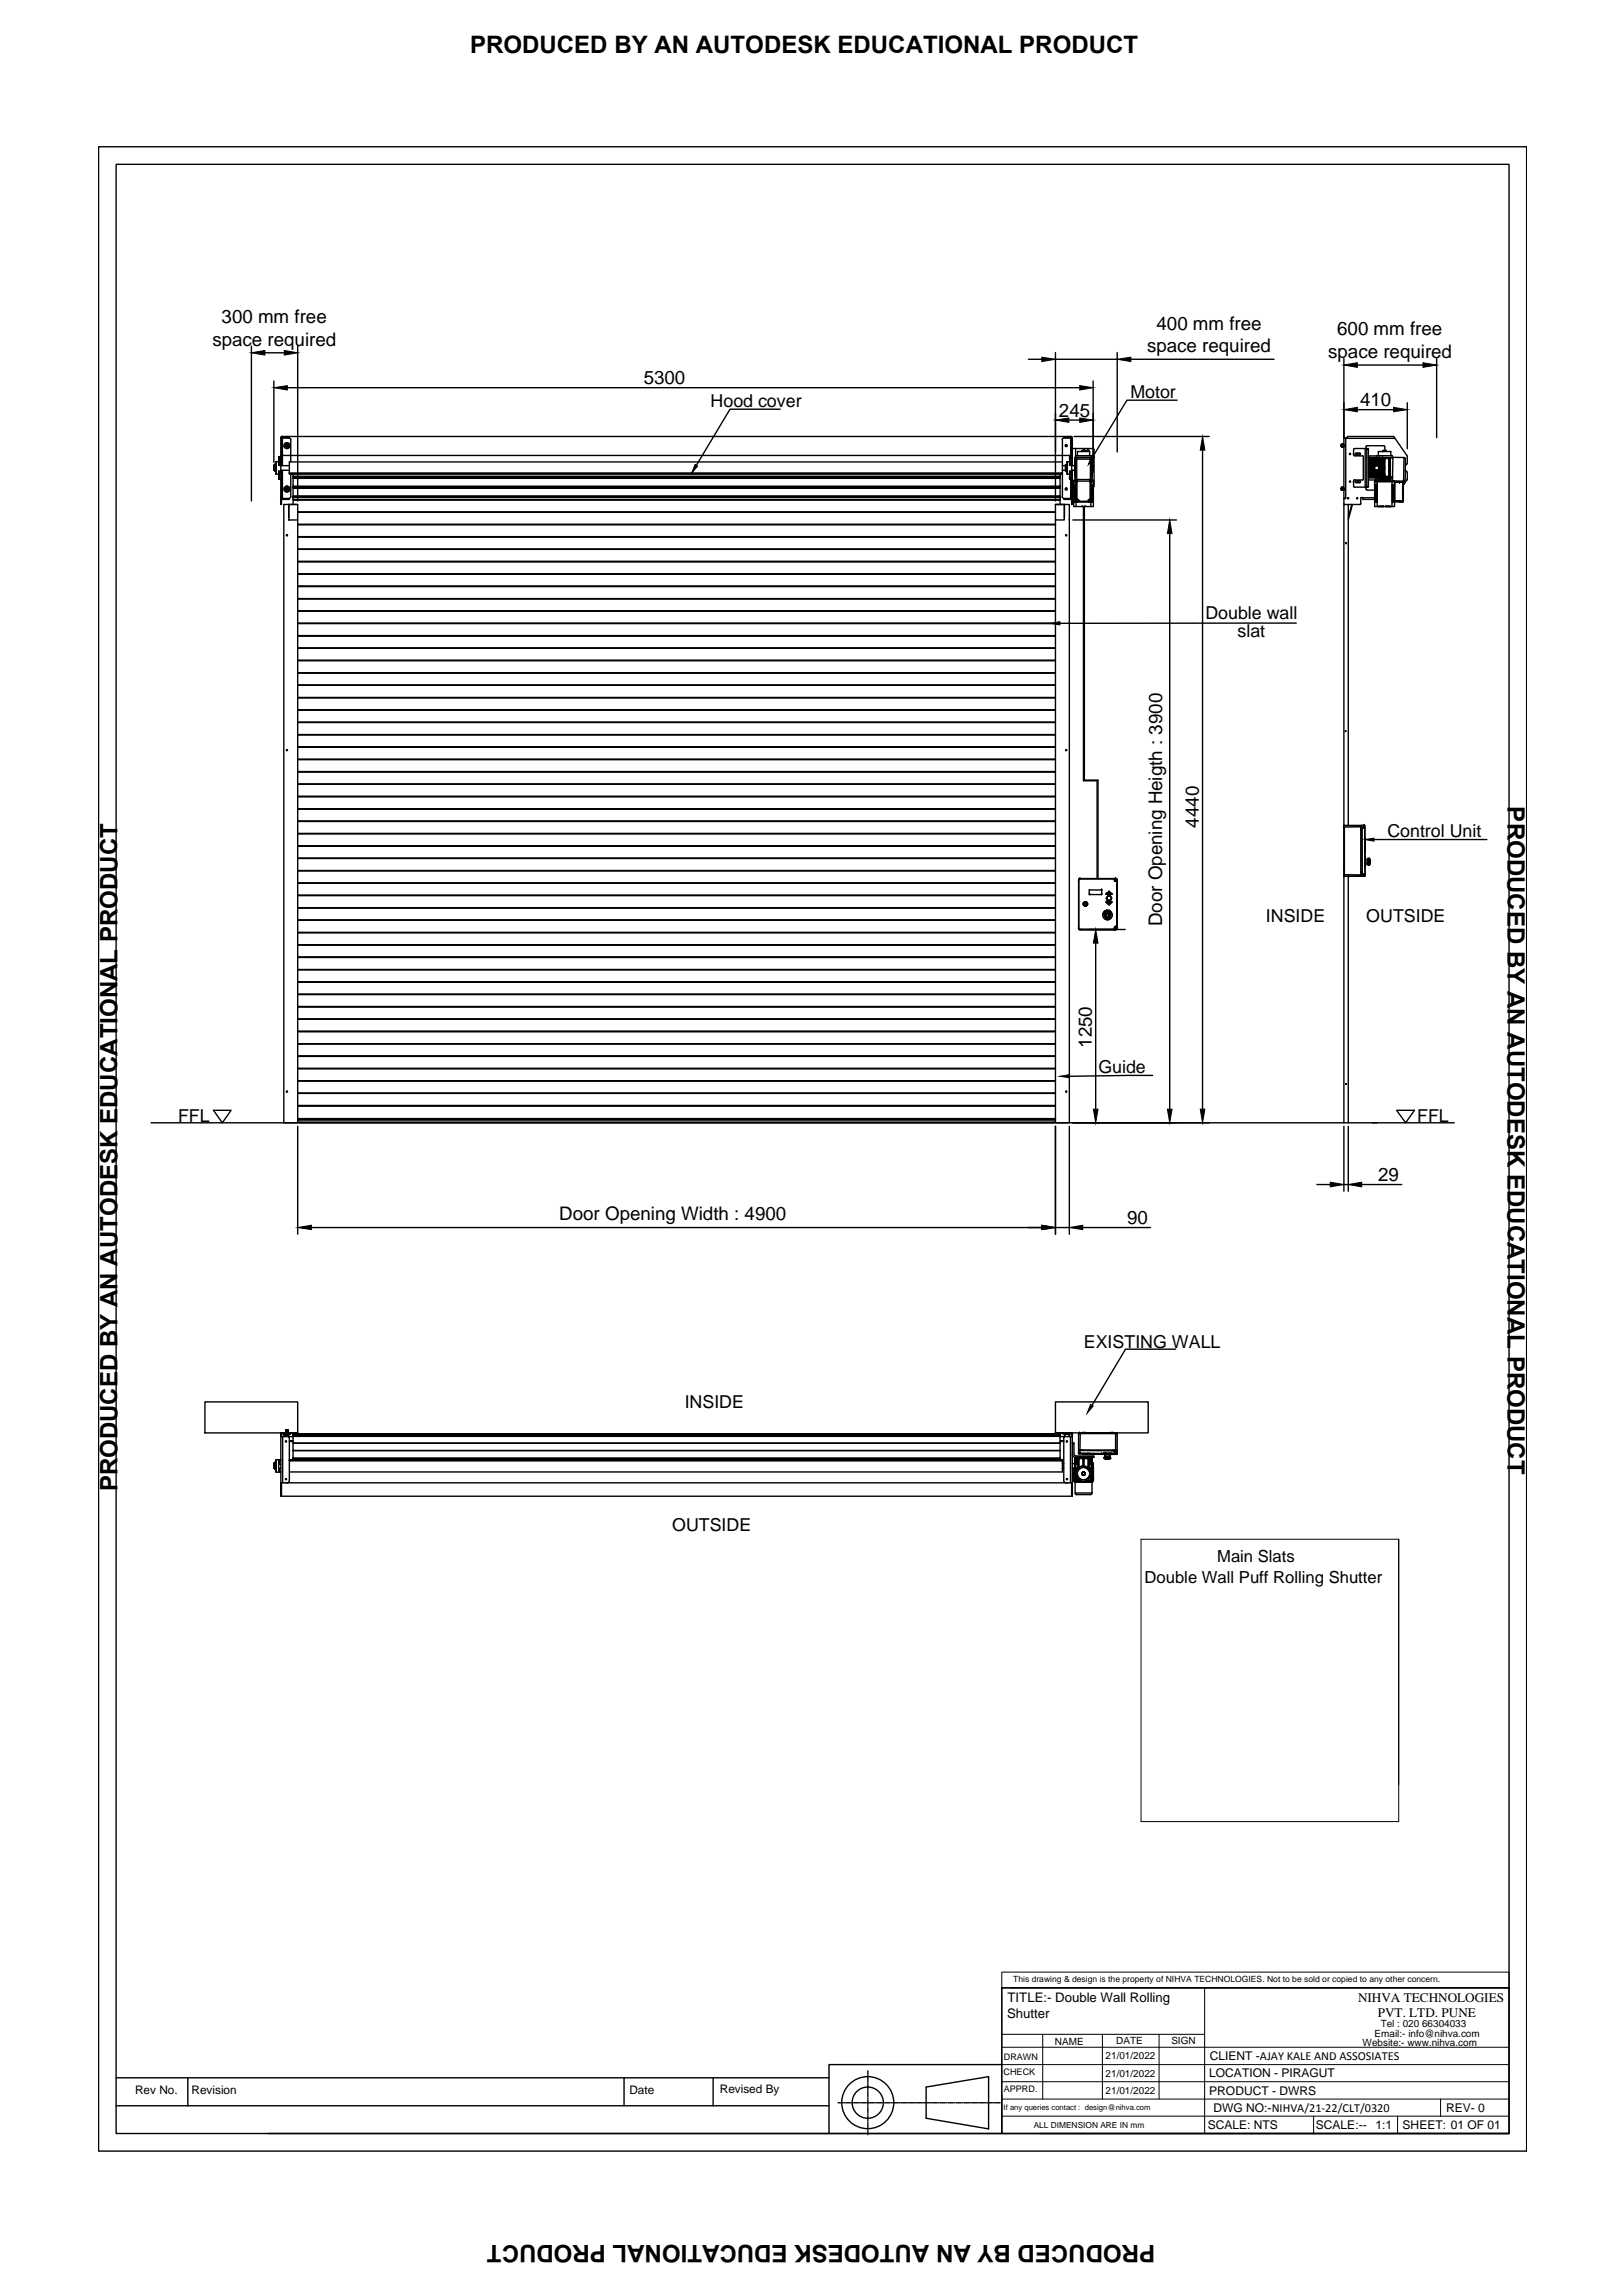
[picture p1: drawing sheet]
<svg xmlns="http://www.w3.org/2000/svg" width="297mm" height="420mm" viewBox="0 0 297 420" stroke-linecap="round" stroke-linejoin="round" font-family="sans-serif">
<defs><g id="words">
<g font-size="4.4">
<text x="86" y="9.6">PRODUCED BY AN AUTODESK EDUCATIONAL PRODUCT</text>
<text x="275.9" y="147.6" transform="rotate(90 275.9 147.6)">PRODUCED BY AN AUTODESK EDUCATIONAL PRODUCT</text>
<text x="21.5" y="273" transform="rotate(-90 21.5 273)">PRODUCED BY AN AUTODESK EDUCATIONAL PRODUCT</text>
<text x="211.4" y="411" transform="rotate(180 211.4 411)">PRODUCED BY AN AUTODESK EDUCATIONAL PRODUCT</text>
</g>
<g font-size="3.4">
<text x="40.6" y="59.2">300 mm free</text>
<text x="38.9" y="63.3">space required</text>
<text x="209.9" y="64.5">space required</text>
<text x="211.7" y="60.4">400 mm free</text>
<text x="243.1" y="65.5">space required</text>
<text x="244.7" y="61.4">600 mm free</text>
<text x="117.8" y="70.3">5300</text>
<text x="193.8" y="76.3">245</text>
<text x="248.9" y="74.3">410</text>
<text x="219.4" y="151.5" transform="rotate(-90 219.4 151.5)">4440</text>
<text x="212.7" y="169.6" transform="rotate(-90 212.7 169.6)">Door Opening Heigth : 3900</text>
<text x="199.9" y="191.8" transform="rotate(-90 199.9 191.8)">1250</text>
<text x="252.2" y="216.2">29</text>
<text x="102.4" y="223.4">Door Opening Width : 4900</text>
<text x="206.3" y="224.1">90</text>
</g>
<g font-size="3.3">
<text x="130" y="74.6">Hood cover</text>
<text x="206.9" y="72.9">Motor</text>
<text x="220.6" y="113.4">Double wall</text>
<text x="226.5" y="116.7">slat</text>
<text x="253.9" y="153.2">Control Unit</text>
<text x="231.7" y="168.7">INSIDE</text>
<text x="250.1" y="168.7">OUTSIDE</text>
<text x="201" y="196.5">Guide</text>
<text x="32.6" y="205.5">FFL</text>
<text x="259.4" y="205.5">FFL</text>
<text x="198.4" y="246.7">EXISTING WALL</text>
<text x="125.3" y="257.7">INSIDE</text>
<text x="123" y="280.3">OUTSIDE</text>
</g>
<g font-size="3">
<text x="222.8" y="286">Main Slats</text>
<text x="209.5" y="289.8">Double Wall Puff Rolling Shutter</text>
</g>
<g font-size="2.4">
<text x="184.3" y="369.5">Shutter</text>
<text x="184.4" y="366.6">TITLE:- Double Wall Rolling</text>
<text x="248.5" y="366.5">NIHVA TECHNOLOGIES</text>
<text x="252.2" y="369.2">PVT. LTD. PUNE</text>
</g>
<g font-size="2.2">
<text x="221.4" y="377.1">CLIENT -AJAY KALE AND ASSOSIATES</text>
<text x="24.7" y="383.4">Rev No.</text>
<text x="35.1" y="383.4">Revision</text>
<text x="115.2" y="383.4">Date</text>
<text x="131.7" y="383.2">Revised By</text>
<text x="221.3" y="383.5">PRODUCT - DWRS</text>
<text x="221.3" y="380.3">LOCATION - PIRAGUT</text>
<text x="221.1" y="389.8">SCALE: NTS</text>
<text x="222.1" y="386.7">DWG NO:-NIHVA/21-22/CLT/0320</text>
<text x="240.8" y="389.8">SCALE:--</text>
<text x="251.8" y="389.8">1:1</text>
<text x="256.7" y="389.8">SHEET: 01 OF 01</text>
<text x="264.7" y="386.6">REV- 0</text>
</g>
<g font-size="1.8">
<text x="252.7" y="371.1">Tel : 020 66304033</text>
<text x="193.1" y="374.3">NAME</text>
<text x="202.4" y="377">21/01/2022</text>
<text x="204.3" y="374.2">DATE</text>
<text x="214.4" y="374.3">SIGN</text>
<text x="249.4" y="374.6">Website:- www.nihva.com</text>
<text x="251.6" y="372.9">Email:- info@nihva.com</text>
<text x="202.4" y="380.2">21/01/2022</text>
<text x="202.4" y="383.4">21/01/2022</text>
</g>
<g font-size="1.7">
<text x="183.7" y="377.1">DRAWN</text>
<text x="183.7" y="379.8">CHECK</text>
<text x="183.7" y="383">APPRD.</text>
</g>
<text font-size="1.6" x="185.4" y="362.8">This drawing &amp; design is the property of NIHVA TECHNOLOGIES. Not to be sold or copied to any other concern.</text>
<text font-size="1.5" x="189.2" y="389.5">ALL DIMENSION ARE IN mm</text>
<text font-size="1.4" x="183.7" y="386.3">If any queries contact : design@nihva.com</text>
</g></defs>
<!-- layer: 0 -->
<g fill="none" stroke="#000" stroke-width=".25">
<path d="M18 26.9h261.4v366.9h-261.4zM21.3 30.1h254.9v360.5h-254.9zM46 63.4v28.3M48.5 64.6h3.5M50.1 69.8v14.9M51.5 80v3.4h144.6v-3.4M51.7 79.9h-.2l-.1 .3M51.7 79.9h1M52.6 71h145M52.7 79.9h.3v.2h-.3M52.7 79.9v.2M53 79.9h141.7"/>
<path d="M54.5 63.4v28.3M142.8 74.9h-9.2l-6.1 10.3M188.2 65.8h2.5M193.2 64.5v27.2M193.2 65.8h11.3M194.7 79.9h.3v.2h-.3zM195 79.9h.9M195.6 76.9h2M195.9 79.9h.2l.2 .3M196.6 79.9h24.7M200.1 69.8v14.9M204.5 64.5v18.2"/>
<path d="M207 65.8h26.2M215.4 73.3h-9.2l-6.1 10.2M246 65.6v14.6M248.4 75h6.7M248.4 66.8h12M257.6 73.7v8.5M262.9 65.6v14.5M50.1 86.1h.1M50.1 85.2h.1M50.1 85.2v.9M50.3 85.1h.1M50.3 85.1l-.1 1.1h.3"/>
<path d="M50.3 85.1h.2zM50.3 85.1v1.1M50.5 86.7v.1M50.5 85.1h.1M50.5 84.6v2.1M50.5 84.5v.1M51 87.4v.3h.4M51 84.7v.5h.4v1M51 86.3l.1 .3zM51 86.7l.1 .1M51 86.7l.1 1M51 84.5h-.5v2.3h.5"/>
<path d="M51 83.9v.8M51.1 84.6l-.1 .1M51.1 83.9v1M51.1 86.5v.9M51.1 87.6h.3M51.1 83.9l-.1 1.3 .1-.3M51.1 84.9h.1M51.1 86.6v.8M51.1 83.9h.1M51.4 91.1l.2 .3M51.4 87.8l.1 .1zM51.4 86.2h.1v.3h-.1z"/>
<path d="M51.4 83.5h.1v1.4h-.1zM51.4 84.9v.3h.1v-.3M51.4 83.5v-.1l.1 .1M51.4 86.3h-.4v.4M51.4 83.6h-.4l.1 .3M51.4 91.3h.1M51.4 85.2h1.6M51.4 86.1h1.6M51.4 80.2v3.2M51.4 85.2h.1M51.4 86.5v1.3M51.4 87.9v3.2"/>
<path d="M51.4 92.2h.1M51.4 83.8h-.3v.1M51.5 91.1l.1 .1M51.5 87.9v4.5h-.1v-1.1M51.5 80.2h1.4l.3 .1v4.3M51.5 85.2h.1M51.5 86.1v.1M51.5 86.5v1.3M51.6 80.1l-.1 .1M51.6 91.4h1.1M51.6 80.1h1.1M51.6 91.3h1.1"/>
<path d="M51.7 80.2v5M51.7 86.1v5.2M52.7 91.3h.3v.1h-.3zM52.8 92.4h1.7M52.9 92.4h1.6v2.8h-1.6zM52.9 94.7l-.1-2.3h-.9v113.2M53 84.6h141.4v2h-141.4zM53 86.6h.1M53 86.6v.2h141.4v-.2M53 86.6h141.4M53 86.8h141.4v4.2M53.2 86.8v4.1l-.3 .3"/>
<path d="M53.6 86.8v.4h140.4v-.4M53.6 87.2v.2h140.4v-.2M53.6 87.4h140.4M53.6 87.4v.2h140.4v-.2M53.6 87.6v1.4h140.4v-1.4M53.6 89v.2h140.4v-.2M53.6 89.2h140.4M53.6 89.3v.1h140.4v-.1M53.6 89.2h.1M53.6 89.4v1.4h140.4v-1.4M53.6 90.8v.2h140.4v-.2M53.6 91h140.4"/>
<path d="M53.6 91h140.4zM53.6 91.1h.1M53.6 91.1v.4h140.4M53.6 92.4v-.9h140.4v.9M53.6 91.5h140.4M53.6 91.5h.1M53.6 87.4h.1M53.6 91h.1M54.5 98.3h138.7M54.5 98.2h138.7M54.5 96h138.7M54.5 93.8h138.7"/>
<path d="M54.5 95.2v110.4M193.2 92.4h1.6zM193.2 92.4v2.8h1.6v-2.8M194 89.2h.1M194 91h.1M194 91.1h.1M194 91.5h.1M194 87.4h.1M194 91.1v.4M194.4 90.9l.3 .3M194.4 86.6h.1M194.4 85.2h.6"/>
<path d="M194.4 86.1h.6M194.4 80.5v4.1M194.8 94.7v-2.3h.9v113.2h-2.5v-110.4M195 91.3h-.3v.1h.3M195 91.4h1M195 80.1h1M195 86.2h.1M195 85.1v1.1h.2M195.2 85.7h-.2M195.2 85.1h-.2v1.1M195.3 84.5v2.3M195.3 84.5v2.3h.4"/>
<path d="M195.3 84.5h.4M195.7 95.2h.1M195.7 84.7v.5h.4M195.7 86.3l.1 .3zM195.7 86.7l.1 .1M195.7 86.7l.1 .7M195.7 87.4v.3h.4M195.8 84.6l-.1 .1M195.8 86.5v1M195.8 83.6v.3M195.8 83.8h.3M195.8 83.9l-.1 1.3 .1-.3"/>
<path d="M195.8 84.9h.1M195.8 86.6v.9h.3M195.8 83.9h.1M195.8 83.9v1M195.8 83.9l-.1 .8M196 87.7v3.5l.1-.1M196 80.2v3.4M196 80.1l.1 .1h-1.4l-.3 .3M196 91.3h-1v.1M196.1 83.6h-.4v.3M196.1 86.5h.2v1.3h-.2zM196.1 83.4l.2 .1z"/>
<path d="M196.1 87.8v.1l.2-.1M196.1 83.5v1.4h.2v-1.4M196.1 86.5v-.3h.2v.3M196.1 84.9v.3h.2v-.3M196.1 92.2l.2 .2zM196.1 86.3h-.4v.4M196.1 85.2h.6M196.1 86.1h.6M196.1 85.2v1M196.1 87.9v4.3M196.3 91.1l-.3 .3M196.3 91.3h.1"/>
<path d="M196.3 89.2h.2M196.3 80.2v3.2M196.3 85.2h.1M196.3 86.1v.1M196.3 87.9v3.2M196.3 91.3v.9M196.3 82.1h3.8M196.3 95.2h19M196.5 88.2v3.7M196.5 88l.1 .2M196.5 88v.2M196.7 88.8v3.1v-3.1"/>
<path d="M196.7 86.6v.5M196.7 84.2v.5M196.7 84.7v1.9M196.7 87.1v.1M196.7 84.9v1.5M196.7 86.6h.1M196.7 84.7h.1M196.7 84.2h.1M196.7 87.1h.1M196.7 87.2h.1M196.8 83.8h3.1l-.3 .3h-2.6zM196.8 83.8v4.3l.3-.3v-3.7"/>
<path d="M196.8 83.8h3.1M196.8 83.8v4.2h-.2M196.8 88.8v3.1M196.9 82.1v1.6M196.9 88.8v3.1M196.9 83.7v-.3h2.8v.3M196.9 91.7l.2 .2M196.9 88.3h.1M196.9 88.3v.1M196.9 88.4v3.4l.1-.4M196.9 91.4h.1M196.9 88.4v3.4l.2 .1"/>
<path d="M196.9 88.1l-.4 .1v.6h.4M196.9 91.9h-.4v.8h.4M197 88.3v-.2v.2h.1M197 88.3h.1M197 88.3v3.1M197 91.4l.1 .1M197 91.8l.1 .1M197 88.2l-.1 .1M197 91.4v.1M197.1 91.5v.3l.3 .1v-.1M197.1 91.9l-.2-.1v.9h2.7v-1v.2h-.3M197.1 91.9h2.1"/>
<path d="M197.1 91.8l.3 .1h-.3M197.2 87.8l-.1 .3M197.2 91.5l-.2-.1v-2.6l.1 2.9M197.2 91.4l.2 .3M197.2 83.4v-.7h2.2v.7M197.4 91.7v.1h1.8l.1-.1M198 82.7h.6M198 92.7h.1M198 82.6h.1M198 82.6h.6zM198.2 82.5v.1M198.3 92.7v50.2h2.5v18"/>
<path d="M198.5 92.7v50.1h2.5v18.1M198.5 82.5l-.1-.2-.2 .2M198.5 82.5v.1M198.6 92.7h.1M198.6 82.6h.1M199 82.5v.2M199.3 91.9h.2M199.3 82.5l-.2-.2-.2 .2M199.3 82.5v.2M199.4 87.8v.3h-2.2l-.1 .2v3.1l.3 .1v.3h1.8v-.2l.2-.2M199.4 91.4l-.2 .3M199.5 91.8l-.2 .1"/>
<path d="M199.5 88.1h.1M199.5 87.8v.3h.4M199.5 88.1l-.1 3.3M199.5 91.9l.1-.1zM199.6 87.8h-2.5v.3h-.3M199.6 91.5v.3l-.4 .1 .1-.1M199.6 91.4l-.1 .1M199.6 88.2v-.1v.2h-.1M199.6 88.3h.1M199.6 88.3v3.1l-.2 .1M199.6 88.3v3.4M199.6 91.7l-.1 .2"/>
<path d="M199.6 88.2v.1M199.6 88.2h.5v.6h-.5M199.6 91.9h.5v.8h-.5M199.7 88.1v.1M199.7 88.8v3.1M199.8 88.8v3.1v-3.1M199.9 83.8v4.3l-.3-.3v-3.7M199.9 87.6l.1 .6M199.9 83.8v3.6M199.9 86.6h.1M199.9 84.7h.1M199.9 84.2h.1"/>
<path d="M199.9 87.1h.1M199.9 84.2v.5M199.9 86.6v.5M199.9 84.7v1.9M199.9 87.1v.1M199.9 85v1.3M199.9 88.8v3.1M199.9 86.2l.2 .2-.2 .1M199.9 84.8l.2 .1-.2 .2M199.9 85.2h.2M199.9 86.1h.2M200 88h.1"/>
<path d="M200 82.1l.2 .2M200.1 85.2h.1M200.1 86.1h.1M200.1 88v3.9M200.1 85.2v.9M200.1 88v.2M200.2 89l-.1 .2M200.2 82.3v6.8M214.1 97.7v105.4M220.1 82.4v120.7M245.5 81.5h.1M245.5 89.4h.1"/>
<path d="M245.5 89.4v.2M245.5 89.4v.2v-.2M245.5 81.5v.3M245.5 89.4v.3M245.5 81.8h.1M245.5 81.4v.1M245.5 89.7h.1M245.5 81.8l.1-.4v.4M245.5 81.4v.3zM245.5 81.4v.2v-.1M245.5 81.7v.1M245.5 89.7v-.3l.1 .3"/>
<path d="M245.5 89.4v.2zM245.5 89.6v.1M245.6 81.8h.1M245.6 81.4h.1M245.6 89.7h.1M245.6 89.4h.1M245.6 81.4l-.1 .4M245.6 81.8v-.4v.4M245.6 81.5v.3v-.3M245.6 89.4l-.1 .3M245.6 89.4v.3M245.6 81.4v.1"/>
<path d="M245.6 81.5h.1M245.6 89.7l.1-.3v.3M245.6 81.4v.4M245.6 89.7v-.3l.1 .3M245.6 89.4v.3l.1-.3M245.7 81.8h.1M245.7 81.4h.1M245.7 89.7h.1M245.7 89.4h.1M245.7 81.4v.4v-.4M245.7 81.4v.4M245.7 81.5l-.1 .3"/>
<path d="M245.7 81.8v-.3v.3M245.7 89.4v.3M245.7 81.4v.1M245.7 89.7l.1-.3v.3M245.7 81.5h.1M245.7 81.8l.1-.4v.4M245.7 81.4v.4l.1-.4M245.7 81.5v.3M245.7 89.4v.3l.1-.3M245.8 81.8h.1M245.8 81.4h.1M245.8 89.7h.1"/>
<path d="M245.8 89.4h.1M245.8 81.8v-.4v.4M245.8 81.5v.3M245.8 89.4v.3M245.8 81.4v.1M245.8 81.5h.1M245.8 89.7l.1-.3v.3M245.8 81.4v.4M245.8 81.5v.3l.1-.3M245.8 89.7v-.3l.1 .3M245.8 89.4v.3l.1-.3M245.9 81.8h.1"/>
<path d="M245.9 81.4h.1M245.9 89.7h.1M245.9 89.4h.1M245.9 81.4v.4v-.4M245.9 81.4v.4M245.9 81.8v-.3v.3M245.9 89.4v.3M245.9 81.4v.1M245.9 81.4l.1 .1M245.9 92.2l.2 .2M246 81.8h.1M246 81.6l-.1 .2"/>
<path d="M246 89.6l-.1 .1M246.1 92.4h-.1v58.7M246.2 91.3h.1M246.2 80.2h.4v-.3h8.5l.2 .3M246.3 99.5v-.1v.1M246.3 80.2h-.3v11.1h.3M246.8 92.4v58.7M247.4 92.4l-.6 2.3M247.5 92.4l-.7 2.8M247.7 83.3l.2 .1M247.7 83v.2M247.7 88.1v.2"/>
<path d="M247.9 83.5h1.5M248.2 88l-.2 .2 .2 .2M248.2 82.9l-.2 .2 .2 .2M248.2 88h.6M248.2 83h.6M248.6 88.3h.1M248.8 88l.1 .1v.2l-.7 .1M248.8 82.9l.1 .1v.2l-.7 .1M249 92.2l-.1 .2h-2.8M249 91.3v.9M249.2 91.1l-.2 .1M249.2 91.1h.2"/>
<path d="M249.4 83.4l.1 .2v4.1M249.4 91.1v.3h2.2M249.4 87.9h-1.6l-.1 1.2 .2 .1h2M249.4 91.1h2.2M249.5 87.7l-.1 .2M249.9 82.1l-2.1 .1-.1 1.1M250 89.2v.3l.2 .2M250.1 89.1h.3v.1h-.3zM250.1 82.1h.3v.2h-.3zM250.1 82.1h-.2v7.1h.2M250.1 82.3v6.8M250.2 89.7h1.4"/>
<path d="M250.4 83.8h.1M250.4 86.3h.1M250.4 83.5h1.6M250.4 87.9h1.4M250.4 87.5h1.4M250.4 82.3v6.8M250.4 87.3h.1M250.4 86.5h.1M250.4 84.8h.1M250.4 85.1h.1M250.5 85.1l.1 1.2zM250.5 83.8h.1v1z"/>
<path d="M250.5 86.5l.1 .9zM250.5 83.8l-.1 .1M250.6 84.7h.2zM250.6 83.8h.1M250.6 84.8h.1M250.6 86.5l.2 .1zM250.6 86.5h.1M250.6 86.3h.1M250.6 85.1h.1M250.6 84.8v.3M250.6 86.3v.2M250.6 87.4h.1"/>
<path d="M250.7 85.8h.1M250.7 87.1v.3M250.7 85.8l.3 .7M250.7 86.2h.1M250.7 85.6h.1M250.7 85.7v.1M250.7 84.2v-.4v.5M250.7 87.4h.1M250.7 85.6h.3M250.7 85.7h.3M250.7 83.8h.1M250.8 85.1h-.2h.1l-.1 .3 .1 .8h-.1h.2v.4v-.2l.3 .5"/>
<path d="M250.8 84.9h.1M250.8 84.9v-.2v.4M250.8 84.2l.1-.4v.5M250.9 87.1v.3l-.1-.3M250.9 87.4h.1M250.9 83.8h.1M251 85.6h-.3l.3 .1M251 85.7l.2 .6M251 84.8l-.3 .8M251 85.6v.1M251 84.8h.1M251 86.5h.1"/>
<path d="M251 87v.4l.1-.4M251 84.6v.1M251 86.7v.1M251.1 84.2l1.5 .1a.21 .21 0 0 1 .3-.1 .21 .21 0 0 1 0 .3l.5 1v.6l-.5 .7a.24 .24 0 0 1-.1 .4 .24 .24 0 0 1-.3-.2h-1a.24 .24 0 0 1-.4 .1 .24 .24 0 0 1 0-.3l-.3-.3-.2-.6v-.7l.5-.6zM251.1 84.7l.6-.3h.3v.3v-.3h.3l.6 .3-.2 .3 .2-.2 .2 .1 .2 .7-.3 .1h.2l.1 .1-.3 .8-.4-.2 .3 .2-.1 .1-.8 .3v-.4v.4h-.3l-.6-.4 .2-.2-.2 .2-.2-.1-.2-.8 .3-.1-.3 .1v-.2l.3-.7 .3 .1zM251.1 84.4h.1M251.1 86.9l.1 .5M251.1 84.4l-.3 .5M251.1 84.3l-.1-.5v.6M251.1 87.4h.1M251.1 84.8l.1 .1M251.1 84.4v.2"/>
<path d="M251.1 86.8v.1M251.1 86.6l.7 .3M251.1 84.8l.2 .1M251.2 86.6h.1M251.1 83.8h.3M251.2 84.7v.1M251.2 86.6l.7 .4M251.2 86.6l-.1 .1M251.2 84.8l.1 .1M251.2 84.9h.1M251.2 86.4l-.1 .1 .1 .1 .1-.2M251.2 85l-.2 .6"/>
<path d="M251.2 86.4l-.1 .1M251.2 86.3v.1M251.2 87.2v.2M251.2 87.4h.1M251.3 86.4h.1M251.3 84.9h.1M251.3 86.4l-.1 .2M251.3 86.4h-.1M251.4 86.4l.5 .2M251.4 83.8h-.3l-.1 .3h.5h-.4M251.4 87.1l-.1 .3M251.4 87.4h.1"/>
<path d="M251.5 87.4v.1M251.5 84.3v-.5l.1 .5M251.5 83.8h-.1l.1 .3-.1-.2M251.5 87v.4M251.6 84.3h-.2a.19 .19 0 0 0-.2-.1 .19 .19 0 0 0-.1 .2M251.6 87h.1M251.6 87l-.1 .4M251.6 87.4h.1M251.6 83.8h.1M251.6 85.5l-.1 .2M251.6 88v3.9M251.6 88h.1"/>
<path d="M251.6 88v.2M251.7 84.3v-.5l.1 .5M251.7 87.1l.1 .3M251.7 87.4v.1M251.8 87.1v.3M251.8 88.8v3.1M251.8 83.8h.1M251.8 84.3v-.5l.1 .5M251.8 87.1v.9M251.8 84.4l-.6 .3M251.9 87h.1M251.9 84.4h.1"/>
<path d="M251.9 84.7l-.5 .2M251.9 86.7h.1M251.9 84.4l-.7 .3M251.9 88l.1-.6v.6h-.3v.2M251.9 88.8v3.1M251.9 86.7l.1 .2M251.9 86.9v.1M251.9 84.6v.1M251.9 87.1v.3h-.1M251.9 84.4v.2M251.9 86.7v.2M251.9 83.8h.1"/>
<path d="M252 86.6h.1M252 84.6v.1M252 86.6v.1M252 84.4l-.1 .2M252 83.8v-.4h2.8v.4M252 88.8v3.1M252 84.4l.1 .2M252 87.1l-.5-.1-.2 .4M252 84.3v-.5l.1 .5M252 87.1v1.1M252.1 84.4l.7 .3M252.1 91.9v.8"/>
<path d="M252.1 91.9h-.5v.8h.5M252.1 86.7l-.1 .2M252.1 86.9v.1M252.1 86.6h.1M252.1 84.6v.1M252.1 92.7h2.7M252.1 84.4v.2M252.1 86.7v.2M252.1 84.4h.1M252.1 87h.1M252.1 84.7l.5 .2M252.1 86.7h.1"/>
<path d="M252.1 87.1v.3h-.2M252.1 87.4h.1M252.1 83.8h.1M252.2 84.3h-.6M252.2 84.3h.2M252.2 84.3v-.5l.1 .5M252.2 87.1v.3M252.3 92.7h.1M252.3 88v-.6v.8M252.3 87.1l-.1 .3M252.3 83.4v-.7h2.3v.7M252.3 83.8h.1"/>
<path d="M252.3 88.2v-.2l.1 .2M252.3 87.1h-.3M252.3 84.3v-.5l.1 .5M252.4 84.3h.1M252.4 92.7h.1M252.4 87l-.1 .4v-.4l.2 .1M252.4 83.8h.1M252.5 88.2v-.2l.1 .2M252.5 87.1h.1M252.5 87.1l-.1 .9v-.6h.2v-.3M252.5 83.8h.1M252.6 92.7h.1"/>
<path d="M252.6 84.2a.23 .23 0 0 1 .3 .1 .23 .23 0 0 1 0 .3M252.6 86.4l-.5 .2M252.6 84.2l-.2 .1M252.6 84.2l-.1-.4v.5M252.6 84.1h.1M252.6 83.8h.3M252.6 84.1h.3M252.6 86.4h.1M252.6 85.7h.1M252.6 84.9h.1M252.7 88.2v-.2l.1 .2M252.7 86.4l.1 .2"/>
<path d="M252.7 84.9h-.1M252.7 86.3v.1M252.7 84.9h.1M252.7 86.3l.1 .1M252.8 92.7h.1M252.8 86.4l.1 .1-.1 .1-.1-.2M252.8 85l.2 .6M252.8 87.4l.1 .6zM252.8 86.4l.1 .1M252.8 86.6l-.7 .3M252.8 84.7v.1M252.8 86.6h.1"/>
<path d="M252.8 86.6l-.7 .4M252.8 86.6l.1 .1M252.8 84.8l-.1 .1M252.9 88.2v-.2v.2M252.9 84.8l-.1 .1M252.9 84.8l-.2 .1M252.9 84.2v-.1v.5M252.9 83.8h-.3l-.1 .3h.4M252.9 84.1h.1M252.9 83.9v.2M252.9 84.7h-.1M252.9 86.5h.1"/>
<path d="M252.9 84.8h.1M252.9 84.8l.3 .7M252.9 92.7h.1M252.9 84.6l.5 .6v.8M252.9 86.7l-.1 .7h-.2l.1 .6-.1-.9M252.9 86.7v.7v-.3M253 85.6v.1M253 86.5h.1M253 84.8h.1M253 84.8l.3 .8M253 88.2v-.2l.1 .2M253 85.6h.2l-.2 .1"/>
<path d="M253 85.7l-.2 .6M253 87l-.1 1v-.6h.2v-.3M253 83.8h-.1v.3M253 83.8h.1M253 85.6h.2M253 85.7h.2M253.1 92.7h.1M253.1 84.3l-.1-.5v.5M253.1 82.6v.1M253.1 82.7h.1M253.1 87.4l.1 .6zM253.1 83.8h.1"/>
<path d="M253.2 82.6h.1M253.2 82.7h.5M253.2 82.6h.5zM253.2 82.6l-.1 .1M253.2 88.2v-.2l.1 .2M253.2 84.2l.1-.4v.5M253.2 87.1v.3l.1-.3M253.2 85.8l-.3 .7M253.2 85.7l.1 .1M253.3 81.6l.1 .2M253.3 81.6h-3.1l-.2 .2v.3M253.3 85.6h-.1"/>
<path d="M253.3 85.8l-.3 .7M253.3 87.4l.1 .6zM253.3 85.6h.1M253.3 85.8h.1M253.3 83.8h.1M253.4 88.2v-.2v.2M253.4 86l-.5 .7M253.4 84.3v-.5v3.6v-.4M253.4 84.6v.7M253.4 86v.7M253.5 87.2h.1M253.4 87.4l.1 .6z"/>
<path d="M253.4 81.8v.8M253.4 83.8h.1M253.5 88.2v-.2l.1 .2M253.5 87.3h.5M253.5 87.3v.1h.3v-.1M253.5 83.9l-.1 .1M253.6 92.7h.1M253.6 83.8v.1M253.6 87.3v.7l.1-.7M253.6 83.9h.1M253.6 83.8h.1M253.7 82.6h.1"/>
<path d="M253.7 92.7h.1M253.7 88.2v-.2l.1 .2M253.8 92.7h.1M253.8 83.8v.1M253.8 83.9h.1M253.8 83.8h.1M253.9 88.2v-.2l.1 .2M253.9 87.3l-.1 .7v-.6h.2v-.1M254 92.7h.1M254 83.8v.1M254 87.4v.6zM254 83.9h.1"/>
<path d="M254 83.8h.1M254 88.2v-.2l.1 .2M254 83.8l.1 .1zM254.1 87.2h.1zM254.1 87.2l-.6 .1M254.1 92.7h.1M254.1 87.2l-.1 .2 .1-.1M254.1 83.9l.1 3.3M254.1 87.4l.1 .6zM254.1 83.8h.1M254.2 88.2v-.2l.1 .2M254.2 83.8l.1 3.6z"/>
<path d="M254.3 92.7h.1M254.3 83.8h.1M254.4 88.2v-.2l.1 .2M254.4 83.8l.1 3.6h-.2M254.4 83.8v4.2l-.1-.6M254.5 92.7h.1M254.5 83.8h.4M254.5 87.3h.4M254.6 88l-.1-.6 .1 .8M254.6 87.4h.3M254.8 88.2v4.5M254.8 88.2h-2.7v.6h-.5v-.6h.5v3.7"/>
<path d="M254.8 91.9h.4v.8h-.4M254.8 88.2h.4M254.8 87.4v.8M254.8 88.8v3.1M254.9 88.8v3.1M254.9 83.7l2.1 .1 .2 .1v3.9l-.2 .3-2.2-.1zM255 88.8v3.1v-3.1M255.1 88v.2M255.2 88v.2M255.2 88.2v.6h-.4M255.2 88.3v3.6h1.2v-.1h-.2v.1M255.2 88.3h1z"/>
<path d="M255.2 88.2h.1M255.2 91.8h.1M255.3 88.3v3.4h1.4v-3.4M255.3 91.7v.1M255.3 91.8l.9-.1zM256 88.3l.1 .1v-.1M256.2 91.7l.1 .1M256.2 88.3h.5M256.7 91.9l.1-.1-.1 .1M256.7 88.3l.1 3.4-.1 .2h-.4M256.8 88.3h.1M256.8 88.1v.2"/>
<path d="M256.8 91.7v.1M256.8 91.4h.1M256.8 91.7h.1M256.8 91.3v.1M256.8 91.3v.4M256.8 88.9h.1M256.8 91.4v.4M256.8 91.6v.1M256.9 88.3h.1M256.9 88.1l-.1 1.1M256.9 88.1l-.1 3.2M257 83.8l-.1 4.3"/>
<path d="M257.2 86.2h.1M257.2 85.2h.1M257.2 86.2l.3 .3M257.5 83.3v.2M257.5 83.4l-2.2-3.2h-9v11.1h-.3v.9M257.5 87.9l-.7 .9M257.5 84.8l-.3 .3M257.5 87.8v.1M257.6 83.5v1.4M257.6 86.5v1.3M54.5 118.6h138.7M54.5 116.4h138.7"/>
<path d="M54.5 118.7h138.7M54.5 114.2h138.7M54.5 114.1h138.7M54.5 111.9h138.7M54.5 111.8h138.7M54.5 109.6h138.7M54.5 107.3h138.7M54.5 105.1h138.7M54.5 107.4h138.7M54.5 102.8h138.7M54.5 100.6h138.7M54.5 102.9h138.7"/>
<path d="M54.5 100.5h138.7M237.2 114.1h-43.2M54.5 139.1h138.7M54.5 139h138.7M54.5 136.8h138.7M54.5 134.5h138.7M54.5 132.3h138.7M54.5 136.7h138.7M54.5 129.9h138.7M54.5 127.7h138.7M54.5 132.2h138.7M54.5 130h138.7"/>
<path d="M54.5 125.5h138.7M54.5 125.4h138.7M54.5 123.2h138.7M54.5 120.9h138.7M54.5 159.4h138.7M54.5 157.1h138.7M54.5 154.9h138.7M54.5 157.2h138.7M54.5 154.8h138.7M54.5 152.6h138.7M54.5 150.3h138.7M54.5 148.1h138.7"/>
<path d="M54.5 150.4h138.7M54.5 145.9h138.7M54.5 145.8h138.7M54.5 143.6h138.7M54.5 141.3h138.7M54.5 143.5h138.7M246 151.2v-.1v.3M246 158.8v1.5M246 158.8h.1M246 151.4h.1M246 151.7h.1M246 151.3v1.4"/>
<path d="M246 153.1v5.3M246 151.2v.1M246 151.4v8.7M249 151.1h.6M249 151.6h.3M249 159.9h.3M249 159.6h.3M249 151.9h.3M249.1 151.1h.7v8.9M249.1 151.5v.1M249.2 151.5l.1 8.5M249.2 151.5h.6"/>
<path d="M249.2 159.9v.1M249.3 151.5h.5v8.5h-.5M249.3 159.9h.1M249.6 151.5h.1zM249.6 151.5h.1M249.6 151.1h.1M249.6 151.1l.1 .3M249.6 151.4h-.6v-.3h-3v.3h3v8.8h.6v.2h-3.6v-.3l3 .1v.2M249.6 151.4v.1h-.6M249.6 151.4v.1M249.6 151.1v.3M249.7 151.5h.1"/>
<path d="M249.8 153.4l.1 .5M249.8 154h.1M249.8 154.7h.1M249.8 154.2h.1M249.8 155.1h.1M249.8 153.9h.1M249.8 153.9v.1M249.8 155.3v.1M249.9 155.3v.1M249.9 153.9v.1M249.9 158.7h.1M249.9 157h.1"/>
<path d="M249.9 157v1.7M249.9 157.4h.1M249.9 157.4v.1M249.9 157.3v.1M249.9 157.3h.1M249.9 157.2v.1M249.9 158.4h.1M249.9 157.1v.1M249.9 157.1h.1M249.9 155.3h.1M249.9 155.4v.5zM249.9 153.5v.4z"/>
<path d="M249.9 154h.1M249.9 154.2v.9zM249.9 154.2h.1M249.9 154.7h.1M249.9 155.4h.1M249.9 153.4v.5M249.9 157.4v.7M249.9 157.3l.1 .9h-.1M250 158.2l.3 .1M250.3 158.3h.1M250.3 157.3h.1M250.3 157.3v1"/>
<path d="M250.3 157.3h-.4M250.4 158.3h.1M250.4 157.3h.1M250.4 157.3v.1M250.4 157.2v.1M250.4 158.2v.1M250.4 157.3h.2M250.4 157.3h-.1M250.4 158.3l.2 .1M250.4 157.5l.2-.1-.1 .9M250.4 157.5v.7l.1 .1M250.4 157.7h.1"/>
<path d="M250.4 157.8h.1M250.4 158h.1M250.4 157.5h.1M250.4 158.2h.1M250.4 158.3l.1 .1M250.5 157.3v.2M250.5 157.2v.1M250.5 157.2h.1M250.5 157.7h.1M250.5 158h.1M250.5 158.2h.1M250.5 158.3h.1"/>
<path d="M250.5 158.1v.1M250.5 158.4h.1M250.5 158.1h.1M250.6 157.2h.1M250.6 157.2l.1 .1M250.6 157.3h.1M250.6 157.2l-.2 .1M250.6 158.4h.1M250.6 157.8h-.2v.2h.2M250.6 157.5h-.2v.2h.1M250.6 157.2v1.2M250.7 157.3v.1"/>
<path d="M250.7 158.3l-.1 .1M250.7 157.3v1M250.7 157.4v.2M250.7 157.8v.3M250.7 158.1v.2M250.7 157.4h.1M250.7 157.4v.1M250.7 157.5v.2M250.7 158v.1M250.7 157.5v.6M250.7 157.8h.1M250.7 157.8v.2"/>
<path d="M250.7 157.5h.1M250.7 157.6h.1M250.7 157.7h.1M250.7 157.6v.1M250.7 158.1h.1M251.5 153.7h20.6M54.5 179.8h138.7M54.5 177.5h138.7M54.5 175.3h138.7M54.5 179.7h138.7M54.5 175.2h138.7M54.5 173h138.7"/>
<path d="M54.5 170.8h138.7M54.5 168.4h138.7M54.5 166.2h138.7M54.5 170.7h138.7M54.5 168.5h138.7M54.5 163.9h138.7M54.5 161.7h138.7M197.4 170h.1M197.4 170l.3 .2h6.2M197.4 170l.2 .2h6.3M197.4 169.9v.1M197.4 161.1v8.8"/>
<path d="M197.5 161l6.5-.1v.4h.4v8.4h-.4v.4h-6.5zM197.6 160.9h.1M197.6 160.9l-.2 .2M197.7 170.1h6.3M197.7 160.9h6.3zM197.7 160.9h.1M198.3 165.3l-.1 .1M198.3 165.4h.1zM198.3 165.6h.1M198.3 165.4v.2M198.3 165.6l.3 .2M198.8 165.3a.23 .23 0 0 0-.2 0 .23 .23 0 0 0-.2 .2l.2 .2"/>
<path d="M198.8 165.1a.4 .4 0 0 1 .2 .6 .4 .4 0 0 1-.5 .1M198.8 165.3l-.2-.1-.2 .2 .2-.2 .3 .2M198.9 165.2a.36 .36 0 0 0-.6 .2M198.9 165.6l-.3 .2-.2-.2 .2 .2M198.9 165.6h.1M198.9 165.4h.1M199.3 170.2h6.7M199.3 163l.1 .8M199.4 163.8h.1M199.4 162.9h-.1M199.4 163.8h2.2M199.4 162.9h2.2"/>
<path d="M200.5 172.7v30.4M201.6 162.9h.1M201.6 163.8h.1M201.6 163h.1M201.6 163.7v.1M201.6 163.7h.1M201.6 163v.7M201.9 167.4h.1M201.9 167.4l.2 .1M202 167.3h.1M202 167.3v.1M202 167.2l.1 .1"/>
<path d="M202 167.2h.1M202.1 167.1l.1 .1M202.1 167.1l.1 .1h-.2l.1 .1-.1-.1h.1zM202.1 167.1h.1M202.1 167.4h.1M202.1 167.4h-.1M202.1 167.5h.1M202.1 167.2h.1h-.2M202.1 167.2h.1M202.1 167.4h-.2l.2 .1M202.1 167.3h.1M202.1 167h.1"/>
<path d="M202.2 166.9v.2M202.2 167.2h.1M202.2 167.1h.1M202.2 166.9h.1M202.2 167v.1M202.2 167h.1M202.3 167h.1M202.3 168.3h.1M202.3 167.1l-.1 .1M202.3 166.9h.1l.1 .1h-.1zM202.3 166.9h.1zM202.3 167.1l-.1-.2 .1 .3"/>
<path d="M202.3 167.1h.1M202.4 167.3l-.1 .2 .1 .3M202.4 167h.1M202.4 167.3l-.1 .4M202.4 167.7v.1M202.4 167.3h.1M202.4 166.9l.1 .1M202.4 166.9h.1M202.4 166.9v.1M202.4 167.7h.1M202.4 167.8h.1M202.4 168.2h.1"/>
<path d="M202.4 168.3h.1M202.4 168.1h.1M202.5 163.6v.1M202.5 165.1h.1M202.5 168.1v.1h-.1M202.5 168.1h.1M202.5 167h.1M202.5 163.6h.1M202.5 164.5l.2 .4zM202.5 163.6l.5-.5 .5 .5M202.5 167.2h.4l.1 .2M202.5 167.2h.2"/>
<path d="M202.5 167.2h.1M202.5 168.1l-.1 .2M202.5 168.1v.2l-.1-.1M202.5 168.2h.1M202.5 166.8v.1h.1v.1zM202.5 166.9h.1M202.5 163.7h.1M202.5 167.2l.2 .1M202.5 166.9l.1 .1M202.5 163.7h1M202.6 166.8h.1M202.6 168.1h.1"/>
<path d="M202.6 167h.1M202.6 166.9h.1M202.6 165.2h.8l-.4 .4zM202.6 163.7l.4-.4 .4 .4zM202.6 165.2h.4M202.6 167.9h.1M202.6 166.9v.1M202.6 166.8v.1M202.6 168.1h.1v.2zM202.6 167.8v.1M202.6 168.3h.1M202.7 167.2h.1"/>
<path d="M202.7 167.3h.1M202.7 166.9h.1M202.7 168.1h.1M202.7 168.3h.1M202.7 167.2v.1M202.7 168.1l-.1 .2M202.7 166.8l.1 .2-.1-.1zM202.7 166.8h.1M202.7 164l-.2 .5 .2-.5h.5l.3 .5-.3 .4h-.5M202.7 164.9h.4M202.8 167.2h-.1l.2 .2M202.8 164.1h.4l.2 .4-.2 .3h-.4l-.2-.3z"/>
<path d="M202.8 164.1h.4M202.8 167.2l.2 .2M202.8 167.2h.1M202.8 166.9h-.1M202.8 166.8l-.1 .1M202.8 168.1l.1 .1zM202.8 168.2h.1M202.8 166.9h.1M202.8 167h.1M202.8 166.8h.1M202.9 167h.1M202.9 167.7l-.3 .1"/>
<path d="M202.9 168.1v.1h-.1M202.9 168.3h.1M202.9 168.1h.1M202.9 168.1v.1M202.9 166.9h.1M202.9 166.9v.1M202.9 168h.1l.1 .2zM202.9 168.2h.1M202.9 166.9v.1zM203 167.6l-.2 .3h-.2M203 167.4h.1M203 168h.1z"/>
<path d="M203 167.6l-.1 .1M203 167.6h.1M203 168l.1 .2M203 166.9l-.1 .1M203 168.2h.1M203 168.1h.1M203 168h.1M203 168v.1M203 166.9h.1M203.1 166.7a.87 .87 0 0 1 .3 1.2 .87 .87 0 0 1-1.1 .4M203.1 166.8h.1M203.1 167.1h.1"/>
<path d="M203.1 168h.1M203.1 168.2h.1M203.1 168.1h.1M203.1 167h.1M203.2 167l-.1 .1M203.2 167v.1M203.2 167.2l.1-.1zM203.2 167.2h.1M203.2 167h.1M203.2 167.1h.1M203.2 164.1h.1M203.2 163.5l-.2-.2-.4 .4"/>
<path d="M203.2 164.9h.1M203.3 167.1l-.1 .1M203.3 167.1h.1M203.3 167.2h-.1M203.3 167.2h.1M203.4 164.5h.1M203.4 165.1l.1 .1M203.5 165.1h-1M203.5 163.7h.1M203.5 163.6l-.1 .1M203.5 165.2l-.5 .5-.5-.5 .5 .5M203.5 165.2h.1"/>
<path d="M203.9 170.2h.1M204 170.2h-.1M204 169.8l-.1 .4h.3M204 160.9h.2zM204 160.9v.4l.1-.4M204 170.2h.1M204.1 169.8l-.1 .4M204.2 169.7h.1M204.2 170.1l.3-.2-.2 .3zM204.2 170.1l-.2 .1h.2M204.2 160.9l.2 .1v.3h-.3M204.2 160.9l.3 .2z"/>
<path d="M204.2 160.9h.1M204.2 160.9h-.3l.1 .4M204.3 169.7h-.1M204.3 169.7h.1M204.4 161.1v.2M204.4 169.9v-.1h-.3v.3M204.4 169.8l.1 .1M204.4 169.7h.1M204.5 161.3v8.4h-.5M204.5 169.9l-.3 .3M204.5 161.1v8.8M246 160.3h.1"/>
<path d="M246 160.4v45.2M246 160.1v.3v-.1M246.8 160.4v45.2M249 160h.6l.1 .2M249.2 160.4h.3M249.3 160h.1M249.6 160l.1 .2M249.6 160.4h.1M249.7 160.2l-.1 .2M249.7 160.4h-.1M249.7 160.4h.1M249.7 160.3v.1"/>
<path d="M249.7 160v.4M249.9 160v.4h-.2M54.5 197.9h138.7M54.5 195.7h138.7M54.5 195.6h138.7M54.5 193.4h138.7M54.5 193.3h138.7M54.5 191.1h138.7M54.5 188.9h138.7M54.5 188.8h138.7M54.5 186.6h138.7M54.5 186.5h138.7"/>
<path d="M54.5 184.3h138.7M54.5 182.1h138.7M54.5 182h138.7M210.9 196.9l-15.2 .1M27.6 205.6h238.5M39.1 203.3h3.2l-1.6 2.3zM54.5 204.8h138.7h-138.7M54.5 205.4h138.4M54.5 202.5h138.7M54.5 205h138.7M54.5 204.9h138.7M54.5 200.1h138.7"/>
<path d="M54.5 202.4h138.7M54.5 200.2h138.7M54.5 206.2v19.8M54.5 204.8h138.7M54.8 205.4v.2h138.1v-.2h.3M193.2 206.2v19.8M195.7 206.2v19.8M241 216.9h2.5M246 206.2v11.9M246 216.9h.8M246.8 206.2v11.9M249.2 216.9h7.3"/>
<path d="M255.6 203.3h3.3l-1.6 2.3zM57 224.7h133.7M193.2 224.7h2.5M198.2 224.7h12.4M37.5 256.7h17v5.6h-17zM193.2 256.7h16.9v5.6h-16.9zM215.2 247h-9.2l-6.1 10.3M50.1 268.8h.1M50.1 268h.1M50.1 268v.8M50.3 267.8h.1M50.3 267.8l-.1 1.1h.3"/>
<path d="M50.3 267.8v1.1M50.3 267.8h.2zM50.3 268.4h.2M50.5 269.4v.1M50.5 267.8h.1M50.5 267.3v2.1M50.5 267.2v.1M51 269.4h.1M51 268.9v.5M51.1 267.6v.4M51.1 268h-.1M51.1 267.6l-.1-.2v.6"/>
<path d="M51.1 269.2l-.1 .2M51.1 268.9v.3M51.1 269.2h.1M51.1 267.6h.1M51.1 268.9l-.1 .5h.4M51.4 262.6v.4h.3M51.4 273.9h.1M51.4 268.1l-.4-.1v.9l.4-.1M51.4 267.4h-.4l.1 .6M51.4 267.2h-.9v2.3h.9M51.5 262.4l-.1-.1v9.4l.1-.2h.2v-8.5M51.5 271.5v2.4h-.1v-2.2"/>
<path d="M51.5 262.7v.3M51.5 273.9h144.7M51.7 262.5l-.2 .1M51.7 262.5h1.3M51.7 262.3l-.3 .1v.2M51.7 262.3h1.3M51.7 271.5h144.2M51.7 263h1M51.9 262.5v.5M52 262.6h.1M52 262.5v.1M52 262.5h.1"/>
<path d="M52 262.5h1M52 262.6v.4M52.3 262.9h.1M52.3 262.9h.5zM52.3 262.6v.3M52.4 262.3h.1M52.4 262.2h.1M52.4 262.1v.1M52.4 262.1h.1M52.4 262h.1M52.4 261.9v.1M52.4 261.9h.1"/>
<path d="M52.4 262v.1M52.4 262.2v.1M52.4 261.9h.3M52.4 262.2h.3l-.3 .1M52.4 262.2h.3M52.4 262h.3l-.3 .1M52.4 262h.3M52.4 261.9h.3h-.3M52.4 262.1h.3h-.3M52.4 262.3h.3M52.4 261.9h.3l-.3 .1M52.4 262.1h.3"/>
<path d="M52.4 262.2h.3h-.3M52.4 261.9h.3h-.2M52.6 263l.3 .2M52.7 262.1h.1M52.7 262h.1M52.7 262.2h.1M52.7 262.1v.1M52.7 262.3h.1M52.7 262.3h-.3M52.7 262.1h-.3h.3M52.7 262h-.3M52.7 262h-.3l.3 .1"/>
<path d="M52.7 262.2h-.3M52.7 262.2h-.3l.3 .1M52.7 261.9h.1M52.7 262v.1M52.7 262.2v.1M52.7 261.9v.1M52.7 261.9h-.3l.3 .1M52.7 262.1l-.3 .1M52.7 262.2h-.3h.3M52.7 262.6h-.4M52.8 262.6v.4M52.8 263h.8"/>
<path d="M52.9 271.2l-.3 .2M53 267.4h141.4M53 267.3l141.4 .1M53 262.3h.2v.2h-.2zM53 263.3v7.9M53 263.9h.6M53 263.8h.6M53 262.5l-1 .1M53 262.5h.1M53.2 262.3h1.3v.2l-1.3-.1M53.6 262.5h140.4h-140.4M53.6 262.5h140.4z"/>
<path d="M53.6 265.6v1.3h140.4v-1.3M53.6 266.9h140.4M53.6 267h.1M53.6 267.1h140.4M53.6 264.2v1.3h140.4v-1.3M53.6 262.8h140.4v1.4h-140.4zM53.6 262.6h140.4M53.6 262.6v.1h140.4v-.1M53.6 262.8h.1M53.6 262.5h140.4M53.6 262.7v.1M53.6 264.2h.1"/>
<path d="M53.6 265.5v.1M53.6 267v.1M53.6 267.2h140.4M53.6 267h140.4M53.6 262.8h140.4M53.6 265.6h140.4M53.6 264.2h140.4M53.6 263h140.4M194 267h.1M194 262.8h.1M194 262.7v.1M194 264.2h.1"/>
<path d="M194 265.5v.1M194 267v.1M194 263h.8M194 263.9h.7M194 263.8h.7M194.4 267.4h-141.4h141.4v2.1h-141.4M194.4 267.4h.1M194.4 262.3h.3v.2h-.3zM194.4 262.3h-1.2v.2l1.2-.1M194.4 268h.3M194.4 268.8h.3M194.7 271.2l.3 .2"/>
<path d="M194.7 262.5h1.3M194.7 262.3h1.2M194.7 263.3v7.9M194.8 262.5v.5M194.9 262.5v.5M195 263l-.3 .2M195 263h.9M195 262.6h.1M195.1 262.5l-.1 .1M195.1 262.5h.1M195.1 262.5v.1M195.3 262.5h.1"/>
<path d="M195.5 262.5h.1M195.5 262.6h.1M195.5 262.5v.1M195.6 262.5v.1M195.7 262.5v.5M195.9 262.3l.3 .1 .1 .2v.4h-.4v8.5h.2l.2 .2v-9.4l-.2 .1M195.9 262.5l.2 .1M196.1 271.5v2.4h.2v-2.2M196.1 273.9h.2M196.1 262.7v.3M196.3 264.3h.3v2l.2 .2M196.3 266.2l.2 .5 .4 .1h3.2v-.2h-3.2"/>
<path d="M196.3 264.1h.3v.2M196.3 268h.4M196.3 268.8h.5M196.5 268.8v2M196.5 270.8v.1M196.5 270.8h.1M196.5 268.8v.1M196.5 269.4h.1M196.5 269.9h.1M196.5 270.5h.1M196.5 269.5h.1M196.5 269.8h.1"/>
<path d="M196.5 269.6h.1M196.5 269.1h.1M196.5 270h.1M196.5 270.7h.1M196.5 269.8v.1M196.5 270.3h.1M196.5 268.8v2v-.1M196.5 270.2v.1M196.5 269.3h.1M196.5 270.1h.1M196.5 270.2h.1M196.5 270.6h.1"/>
<path d="M196.5 269.6v.2M196.5 269v.1M196.5 270.5v.1M196.5 270.3v.2M196.5 269h.1M196.5 270.8v.3l.3 .3-.3-.3M196.5 270.8l.1 .1zM196.6 270.9h.2zM196.7 267.1h.1M196.7 267.4v1.4M196.7 268.8v.5M196.7 266.9v.5"/>
<path d="M196.7 269.4v.4M196.7 269.3h.1M196.7 267.4h.1M196.7 267.2h.1M196.7 267.6v1.5M196.7 269.3v.1M196.7 266.9h.1M196.7 269.8h.1M196.7 269.4h.1M196.8 271.3h3.1v2h-3.1zM196.8 271.3h.1M196.8 270.8v.5h3v-.5"/>
<path d="M196.8 266.8v.2h3v-.2M196.8 267v.5l.3 .1v.1l-.3 .1v1.2h.3M196.8 273.3l.2 .3h2.6l.3-.3M196.8 269.3h.1M196.8 267.5v.3M196.8 269v.2M196.8 267.2v.1M196.8 268v.8M196.9 267.1l.4-.1 .1 .4h-.5zM196.9 267.3v.1M196.9 268.8h.1M196.9 271l.1 .2"/>
<path d="M196.9 267.2v.1M196.9 267.5v.3M196.9 268v.8M196.9 269v.2M196.9 269.6h.1M196.9 271h.1M196.9 269.4v.1M196.9 269.9v1.1M196.9 267h.3M196.9 267.9h.3M196.9 267.4h.3M196.9 269.4v1.7l1.1 .1"/>
<path d="M196.9 268h.1M196.9 267.1v.1M196.9 270.2v.8M196.9 268h.3M196.9 268.8h.4M196.9 267.1h.3M197 269.2h-.2l.1 2.1M197 271.2h.9M197 271.1l.9 .1M197.1 269h.1M197.1 270.6v.4l.4-.1a.21 .21 0 0 1-.4 .1 .21 .21 0 0 1 .1-.3M197.1 270.6v.1a.25 .25 0 0 0 .1 .4 .25 .25 0 0 0 .3-.1"/>
<path d="M197.2 270.7a.2 .2 0 0 0-.1 .3 .2 .2 0 0 0 .3-.1 .16 .16 0 0 1-.2 .1 .16 .16 0 0 1 0-.3M197.2 270.7v.2h.2M197.2 268.8l-.3 .1M197.2 267.1l.1 .1M197.2 268h.1M197.2 268.8h.1M197.2 268.8v.1M197.3 267.3l-.1 .1M197.3 268.8h.1M197.3 267.2v.1M197.3 268v.8M197.4 268.8v-.8l-.5-.1-.1 .9 .4 .1"/>
<path d="M197.4 267.2v.1M197.4 268l-.1 .8M197.4 267.1v1.6M197.4 267v1.7M197.4 262.4h.3M197.4 266.1l.8 .1M197.4 262.4v.1M197.4 267v.1zM197.4 266.8h1.8M197.5 262.4h1.1M197.5 267h.7M197.5 266.9v.1"/>
<path d="M197.6 262.4h.1M197.7 265.5l6.2 .1 .1 .5h-6.3zM197.7 265.5h-.3v.6h.3M197.7 266.1h6.3M197.7 266.1h-.3v.1M197.7 262.4l-.3 .1v3h.3M197.9 271.2h-.9M197.9 271.2h.1M198 271.2h-.1M198 265.5h.1M198.2 267v.2zM198.2 267h.2"/>
<path d="M198.2 262.4h.1M198.2 267l.1 .2M198.2 266.2h.9zM198.2 269.5h.1M198.2 266.2h.9M198.2 267.2v1.2M198.2 267.2h.1M198.3 269.5l-.1-.1-.2 .3 .2 .4h.3l.1-.2v-.3l-.2-.2-.1 .1M198.3 265.5h.1M198.3 267.2v1.2M198.3 269.5h.1M198.3 267.2h.1"/>
<path d="M198.4 267l-.1 .2zM198.4 267l-.1 .2M198.4 267h.7M198.5 262.4h.1M198.6 271.2h.1M198.6 262.3l-.5 .1M198.7 271.2h.1M198.7 271.2h.9M198.7 262.3h4.5M198.7 262.4h5.7M198.7 271.1h.9M199.1 266.2h-.1"/>
<path d="M199.1 266.2h.1M199.1 266.2h-.9M199.1 267l.1 .1zM199.1 266.2h2.7M199.1 266.9v.1M199.2 267.1v1.6M199.2 267v.1M199.3 267.2v.1zM199.3 267.2v-.2h.4l.1 .4h-.2M199.3 267.3v.1h.3M199.3 268.8v-.8l.5-.1v.9l-.4 .1M199.3 268v.8"/>
<path d="M199.3 267.3l.1 .1M199.3 268.8h.1M199.3 267.2v.1M199.3 266.2h.1M199.3 266.1v.1M199.3 268.8h.3M199.4 266.2h.1M199.4 267h.2M199.4 267.4h.2M199.4 268.8l.2 .1M199.4 267.9h.2M199.4 268h-.1"/>
<path d="M199.4 267.1l-.1 .1M199.4 268h.2M199.4 267.1h.2M199.4 268.8v.1M199.4 266.1h-.1M199.4 266.1l2.2 .1M199.6 271.2h-.9M199.6 271.2h.1M199.6 269.2h.2l.1 .2-.1 1.9M199.6 268h.1M199.6 267.1l.1 .1M199.7 269.4v.1"/>
<path d="M199.7 269.4v1.8h-1.1M199.7 271l-.2 .2M199.7 271l-.1 .2M199.7 270.2v.8M199.7 271h.1M199.7 267.3l-.1 .1M199.7 268.8h-.1M199.7 267.2v.1M199.7 268v.8M199.7 269.9v1.1M199.8 269.6l-.1 .1M199.8 267.5v.3"/>
<path d="M199.8 269v.2M199.8 271.3h.1M199.8 267v.5h-.3l-.1 .2 .4 .1 .1 1.2h-.4M199.8 267.2v.1M199.8 268v.8M199.8 269.3h.1M199.8 266.9l.1 .5M199.8 270.9h.2h-.2M199.8 269.4h.1M199.8 268h.3M199.9 268.9v.4M199.9 267.4h.1"/>
<path d="M199.9 270.8l-.1 .1M199.9 269.3h.1M199.9 267.4l-.1 .4M199.9 269.4v.4M199.9 267.8v1M199.9 268.8v.1M199.9 267.2h.1M199.9 267.7v1.3M199.9 269.3v.1M199.9 268.8h.2M200 270.9h.1M200.1 268h.1"/>
<path d="M200.1 268.8h.1M200.1 266.6h.1v.2h-.1M200.1 268.8v2l-.1 .1M200.1 270.2v.6M200.1 268.8v1.3M200.1 270.1h.1M200.1 269.6h.1M200.1 270.2h.1M200.1 268v.8M200.1 268.5v2.6l-.2 .3M200.1 270.1v.1M200.1 271.1l-.2 .3"/>
<path d="M201.6 266.1h.1M201.6 266.2h.1M201.6 266.2h-.1M201.8 266.2h.1M201.8 266.2h.7M201.9 266.2h.1M201.9 266.2h.2zM202 266.2h.1M202 266.2h.2zM202.1 266.2h.1M202.1 267l.2 .1M202.1 267h1.1"/>
<path d="M202.1 266.9v.1M202.1 266.9h.1M202.1 266.8h.1M202.1 266.8v.1M202.1 266.9h.2M202.1 266.9l.1-.1 .1 .1M202.1 266.2h.2M202.1 266.2h.2zM202.2 266.7h.1M202.2 266.8h.9M202.2 266.7v-.4h.9l.1 .4M202.2 266.8h.1"/>
<path d="M202.2 266.8l-.1 .1M202.2 266.2h.1M202.2 266.7h1M202.2 266.7l-.1 .1M202.3 266.2h.1M202.3 266.3l-.5-.1 1.7 .1h-.4M202.3 266.2v.1M202.3 266.9h.1M202.3 267.1h.1M202.3 266.9l.8 .1M202.3 266.2h.2M202.3 266.2l.2 .1z"/>
<path d="M202.4 266.9v-.1h.2v.1M202.4 266.2h.1M202.4 267.1h-.1M202.4 266.8h.1M202.4 267.1h.1M202.4 266.2v.1M202.5 266.2h-.1M202.5 266.2h.1M202.5 266.2h1zM202.5 266.2h.7zM202.5 266.2v.1M202.5 267.1h.5"/>
<path d="M202.5 267.1h.5zM202.5 267.1h.1M202.5 266.2l.1 .1M202.5 266.3h.1zM202.5 266.9h.1M202.6 266.9h.1M202.6 266.8h.1M202.6 266.2h.8zM202.6 266.2v.1M202.6 266.3h.1M202.6 266.9v-.1h.3v.1M202.7 266.3h.1"/>
<path d="M202.7 266.3h.1zM202.8 266.2h.1M202.8 266.3h.1M202.8 266.9l.3-.1v.1M202.9 266.9h.1M202.9 266.8h.1M202.9 266.3h.3M202.9 266.3h.1zM202.9 266.3h.1M203 267.1h.1M203 266.2h.1M203 266.3h.1"/>
<path d="M203 266.3h.2zM203.1 266.9h.1M203.1 266.3h.1M203.1 266.8h.1M203.1 266.8v.2M203.1 266.9v.1M203.2 266.8h.1M203.2 266.3h.1M203.2 266.3h.1zM203.2 266.7v.1M203.2 266.7h.1M203.2 267l-.2 .2-.6-.1"/>
<path d="M203.2 266.9v.1M203.2 266.8v.1M203.2 266.2h.1M203.2 262.3l.6 .1M203.2 266.8v.2M203.2 266.9h.1M203.2 267h.1M203.2 266.2h-.7M203.3 266.3h.1M203.3 262.4h.1M203.5 266.2h.1M203.5 266.2h-.3h.3"/>
<path d="M203.5 265.5v.1M203.7 262.4h.1M203.8 265.5v.1M203.9 265.4l.1 .1M203.9 265.6h.1M204 266.2l.4 .1-.9-.1M204 266.1h.5M204.2 262.4l.3 .1M204.2 262.4l-5.5 .1-.1-.2v.2h-.9v3h6.5v.6h-.2v-.6M204.3 266.1h-.1M204.3 266.1h.1M204.4 266.1v.1"/>
<path d="M204.5 266.1h-.3M204.5 265.6h.1M204.5 265.5v-3h-.3v3h.3v.6M204.5 266.1h.1M204.5 265.6v.2M204.5 266.1v.1M158.8 379.1v.6M158.8 379.8v.2M183.3 363.9h92.9v26.7h-92.9zM183.3 378h-31.6v12.6h-102.7M21.3 385.5h130.4M21.3 380.4h130.4"/>
<path d="M34.4 380.4v5.1M114.2 380.4v5.1M130.5 380.4v5.1M151.7 390.6h31.6M153.4 385h.9M154.5 385h.1M154.8 385h.9M155.9 385h.2M156.3 385h.8M157.4 385h.1M157.7 385h.9M158.8 385h.2"/>
<path d="M158.8 380.2v.9M158.8 381.3v.2M158.8 381.6v1M158.8 382.7v.2M158.8 383.1v.8M158.8 384.2v.1M158.8 384.5v.9M158.8 385.6v.2M158.8 385.9v.9M158.8 387v.2M158.8 387.4v.9M158.8 388.5v.1"/>
<path d="M158.8 388.8v.9M158.8 389.9v.2M158.8 390.3v.5M159.1 385h.9M160.2 385h.2M160.6 385h.9M161.7 385h.1M162 385h.9M163.1 385h.2M163.4 385h.9M164.5 385h.2M164.9 385h.9"/>
<path d="M165.9 385h.3M166.3 385h.9M167.4 385h.2M167.8 385h.9M168.8 385h.2M169.2 385h.9M169.5 382.1l11.4-1.9v9.5l-11.4-1.9zM170.3 385h.2M170.6 385h.9M171.7 385h.2M172.1 385h.9M173.1 385h.2"/>
<path d="M173.5 385h.9M174.6 385h.2M175 385h.9M176 385h.2M176.4 385h.9M177.5 385h.1M177.8 385h.9M178.9 385h.2M179.3 385h.9M180.3 385h.2M180.7 385h.9M181.8 385h.1"/>
<path d="M182.1 385h.9M190.3 390.6h85.9"/>
<circle cx="52.5" cy="81.6" r=".15"/>
<circle cx="52.5" cy="81.6" r=".28"/>
<circle cx="52.5" cy="89.5" r=".28"/>
<circle cx="52.5" cy="89.5" r=".53"/>
<circle cx="52.5" cy="81.6" r=".53"/>
<circle cx="52.5" cy="81.6" r=".23"/>
<circle cx="52.5" cy="89.5" r=".23"/>
<circle cx="52.5" cy="89.5" r=".19"/>
<circle cx="52.5" cy="81.6" r=".19"/>
<circle cx="52.5" cy="98" r=".11"/>
<circle cx="52.5" cy="89.6" r=".17"/>
<circle cx="195.1" cy="85.7" r=".08"/>
<circle cx="195.1" cy="89.5" r=".19"/>
<circle cx="195.1" cy="81.6" r=".19"/>
<circle cx="195.1" cy="98" r=".11"/>
<circle cx="246.3" cy="99.4" r=".06"/>
<circle cx="246.7" cy="91.2" r=".11"/>
<circle cx="247.1" cy="83.1" r=".11"/>
<circle cx="247.1" cy="88.2" r=".11"/>
<circle cx="248.4" cy="91.2" r=".11"/>
<circle cx="248.5" cy="83.1" r=".11"/>
<circle cx="248.5" cy="88.2" r=".11"/>
<circle cx="250.8" cy="84.5" r=".21"/>
<circle cx="250.8" cy="86.9" r=".11"/>
<circle cx="250.8" cy="84.5" r=".11"/>
<circle cx="250.8" cy="86.9" r=".21"/>
<circle cx="250.8" cy="86.9" r=".22"/>
<circle cx="250.8" cy="84.5" r=".24"/>
<circle cx="251.3" cy="87" r=".1"/>
<circle cx="251.3" cy="84.4" r=".1"/>
<circle cx="251.9" cy="85.6" r=".44"/>
<circle cx="251.9" cy="85.6" r=".4"/>
<circle cx="252" cy="85.7" r=".64"/>
<circle cx="252" cy="85.6" r=".87"/>
<circle cx="252" cy="85.7" r=".72"/>
<circle cx="252" cy="85.7" r="1"/>
<circle cx="252" cy="85.7" r=".88"/>
<circle cx="252" cy="85.7" r=".63"/>
<circle cx="252" cy="85.7" r=".8"/>
<circle cx="252.7" cy="87" r=".1"/>
<circle cx="252.7" cy="84.4" r=".1"/>
<circle cx="253.2" cy="86.9" r=".22"/>
<circle cx="253.2" cy="84.5" r=".22"/>
<circle cx="253.2" cy="86.9" r=".11"/>
<circle cx="253.2" cy="84.5" r=".11"/>
<circle cx="253.2" cy="84.5" r=".24"/>
<circle cx="52.5" cy="137.3" r=".11"/>
<circle cx="195.1" cy="137.3" r=".11"/>
<circle cx="246.3" cy="133.9" r=".06"/>
<circle cx="198.6" cy="165.5" r=".36"/>
<circle cx="198.6" cy="165.5" r=".4"/>
<circle cx="198.6" cy="165.5" r=".23"/>
<circle cx="202.6" cy="167.5" r=".53"/>
<circle cx="202.6" cy="167.5" r=".57"/>
<circle cx="202.7" cy="167.5" r=".87"/>
<circle cx="202.9" cy="168.2" r=".08"/>
<circle cx="203.1" cy="167" r=".06"/>
<circle cx="52.5" cy="199.9" r=".11"/>
<circle cx="195.1" cy="199.9" r=".11"/>
<circle cx="246.4" cy="198.5" r=".06"/>
<circle cx="50.4" cy="268.4" r=".09"/>
<circle cx="52.3" cy="263.9" r=".11"/>
<circle cx="52.3" cy="270.8" r=".11"/>
<circle cx="195.3" cy="263.9" r=".11"/>
<circle cx="195.3" cy="270.8" r=".11"/>
<circle cx="198.3" cy="269.8" r=".28"/>
<circle cx="198.3" cy="269.8" r=".26"/>
<circle cx="198.3" cy="269.8" r="1.14"/>
<circle cx="198.3" cy="269.8" r="1.42"/>
<circle cx="158.8" cy="384.9" r="2.86"/>
<circle cx="158.8" cy="384.9" r="4.8"/>
</g>
<g fill="#000" stroke="#000" stroke-width=".18">
<path d="M46 64.6l2.5-.4v.8zM52 64.2l2.5 .4-2.5 .4zM50.1 71l2.5-.4v.8zM190.7 65.4l2.5 .4-2.5 .4zM193.2 76.9l2.4-.4v.8zM197.6 70.6l2.5 .4-2.5 .4zM197.6 76.5l2.5 .4-2.5 .4zM204.5 65.8l2.5-.4v.8zM246 75l2.4-.4v.8zM246 66.8l2.4-.4v.9zM255.1 74.6l2.5 .4-2.5 .4zM260.4 66.4l2.5 .4-2.5 .5z"/>
<path d="M127.2 85l.5 .3-1.1 1.3zM199.9 83.4l.4 .3-1.1 1.3zM214.1 95.2l.4 2.5h-.8zM220.1 79.9l.4 2.5h-.8zM192.3 114.1l1.7-.3v.6zM249.8 153.7l1.7-.3v.6zM200.5 170.2l.5 2.5h-.9zM194 197l1.7-.2v.5zM200.1 203.1h.9l-.5 2.5zM213.7 203.1h.8l-.4 2.5zM219.7 203.1h.8l-.4 2.5zM243.5 216.4l2.5 .5-2.5 .4z"/>
<path d="M246.8 216.9l2.4-.5v.9zM54.5 224.7l2.5-.4v.8zM190.7 224.3l2.5 .4-2.5 .4zM195.7 224.7l2.5-.4v.8zM199.6 257.1l.5 .3-1.1 1.3z"/>
</g>
<g fill="none" stroke="#000" stroke-width=".18">
<path d="M208.8 281.8h47.2v51.7h-47.2zM183.3 361h92.9v2.9h-92.9zM183.3 378h92.9M183.3 374.8h92.9M183.3 363.9v26.7M183.3 372.4h37.2M184.9 363.9h91.3M190.8 372.4v11.9M201.8 372.4v11.9M212.1 372.4v11.9M220.5 363.9v26.7M183.3 384.3h92.9"/>
<path d="M183.3 381.1h92.9M183.3 387.4h92.9M240.4 387.4v3.2M255.8 387.4v3.2M263.7 384.3v3.1"/>
</g>
<use href="#words"/>
</svg>
